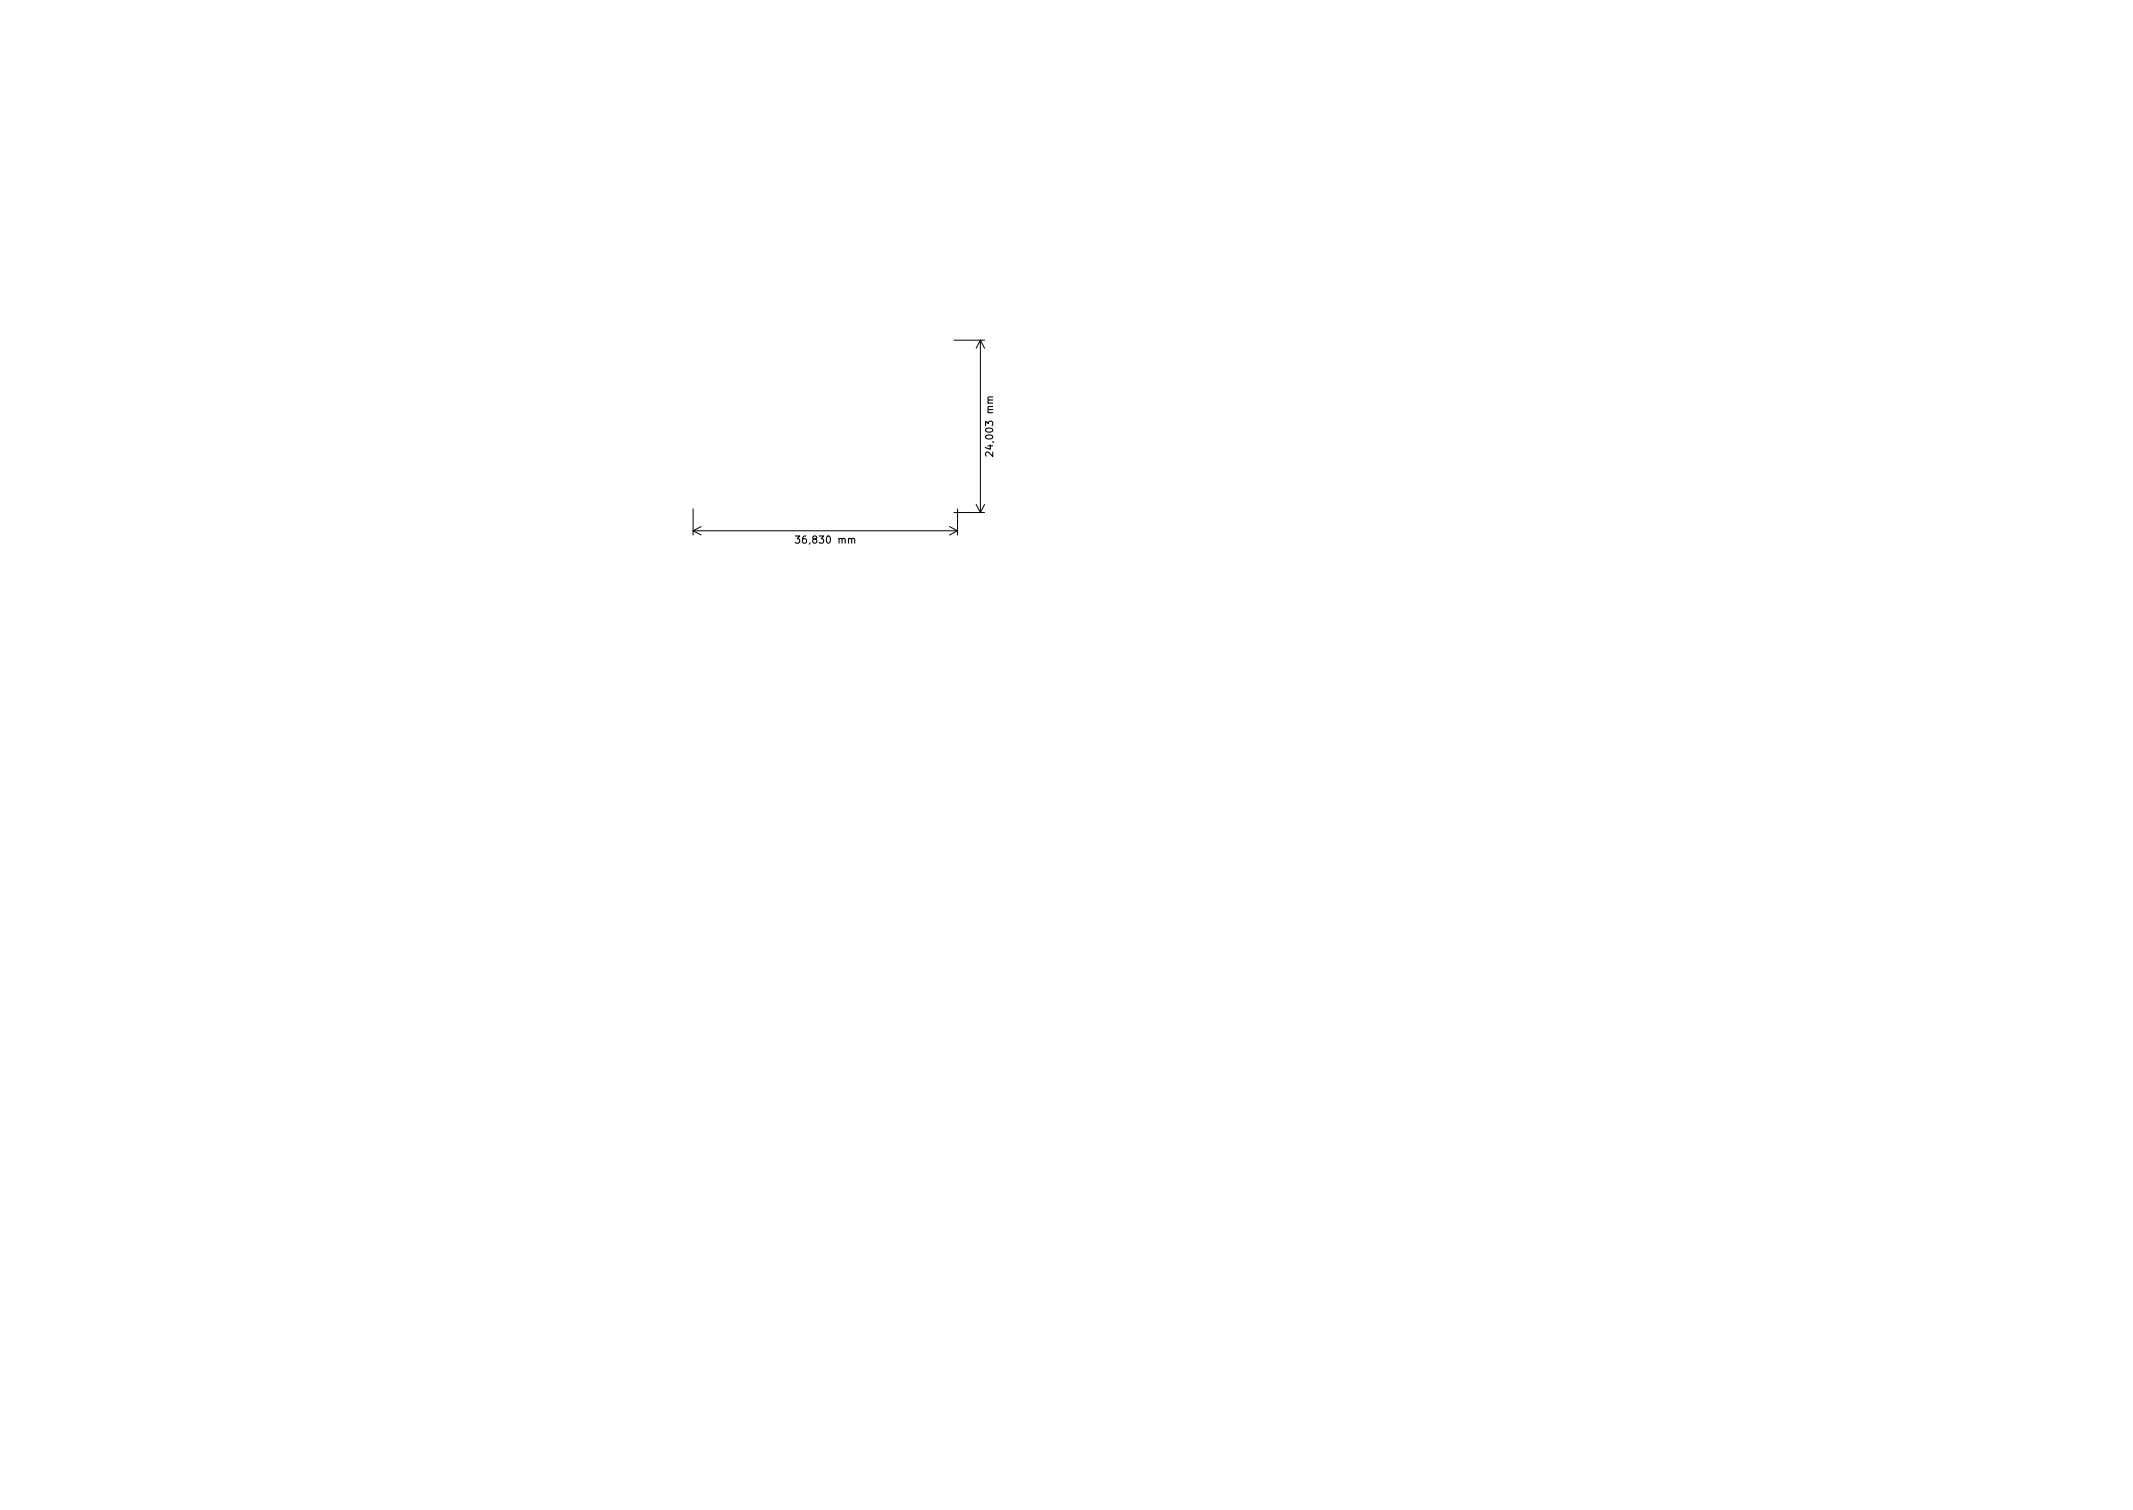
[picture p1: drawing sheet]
<svg xmlns="http://www.w3.org/2000/svg" width="297mm" height="210mm" viewBox="0 0 297 210" stroke-linecap="round" stroke-linejoin="round" font-family="sans-serif">
<defs><g id="words">
<g font-size="1.4">
<text x="138.3" y="62.9" transform="rotate(-90 138.3 62.9)">24,003 mm</text>
<text x="111.4" y="75.7">36,830 mm</text>
</g>
</g></defs>
<path d="M138.2 55.3h-.6v.3l.1 .1M110.7 74.6h.7l-.4 .4 .3 .1v.4l-.1 .1-.5-.1M118.6 75.1l.1-.1h.3v.6M138.2 62.9v.7l-.7-.7-.3 .2 .1 .4" fill="none" stroke="#000" stroke-width=".15"/>
<g fill="none" stroke="#000" stroke-width=".14">
<path d="M132.8 47.4h4.3M136.5 47.4v24M136.5 47.4l.6 1.1M136.5 47.4l-.6 1.1M96.5 73.9h36.8M96.5 70.9v3.6M96.5 73.9l1.1 .6M97.6 73.3l-1.1 .6M132.2 73.3l1.1 .6M132.8 71.4h4.3M133.3 70.9v3.6M133.3 73.9l-1.1 .6"/>
<path d="M135.9 70.2l.6 1.2M137.1 70.2l-.6 1.2"/>
</g>
<use href="#words"/>
</svg>
